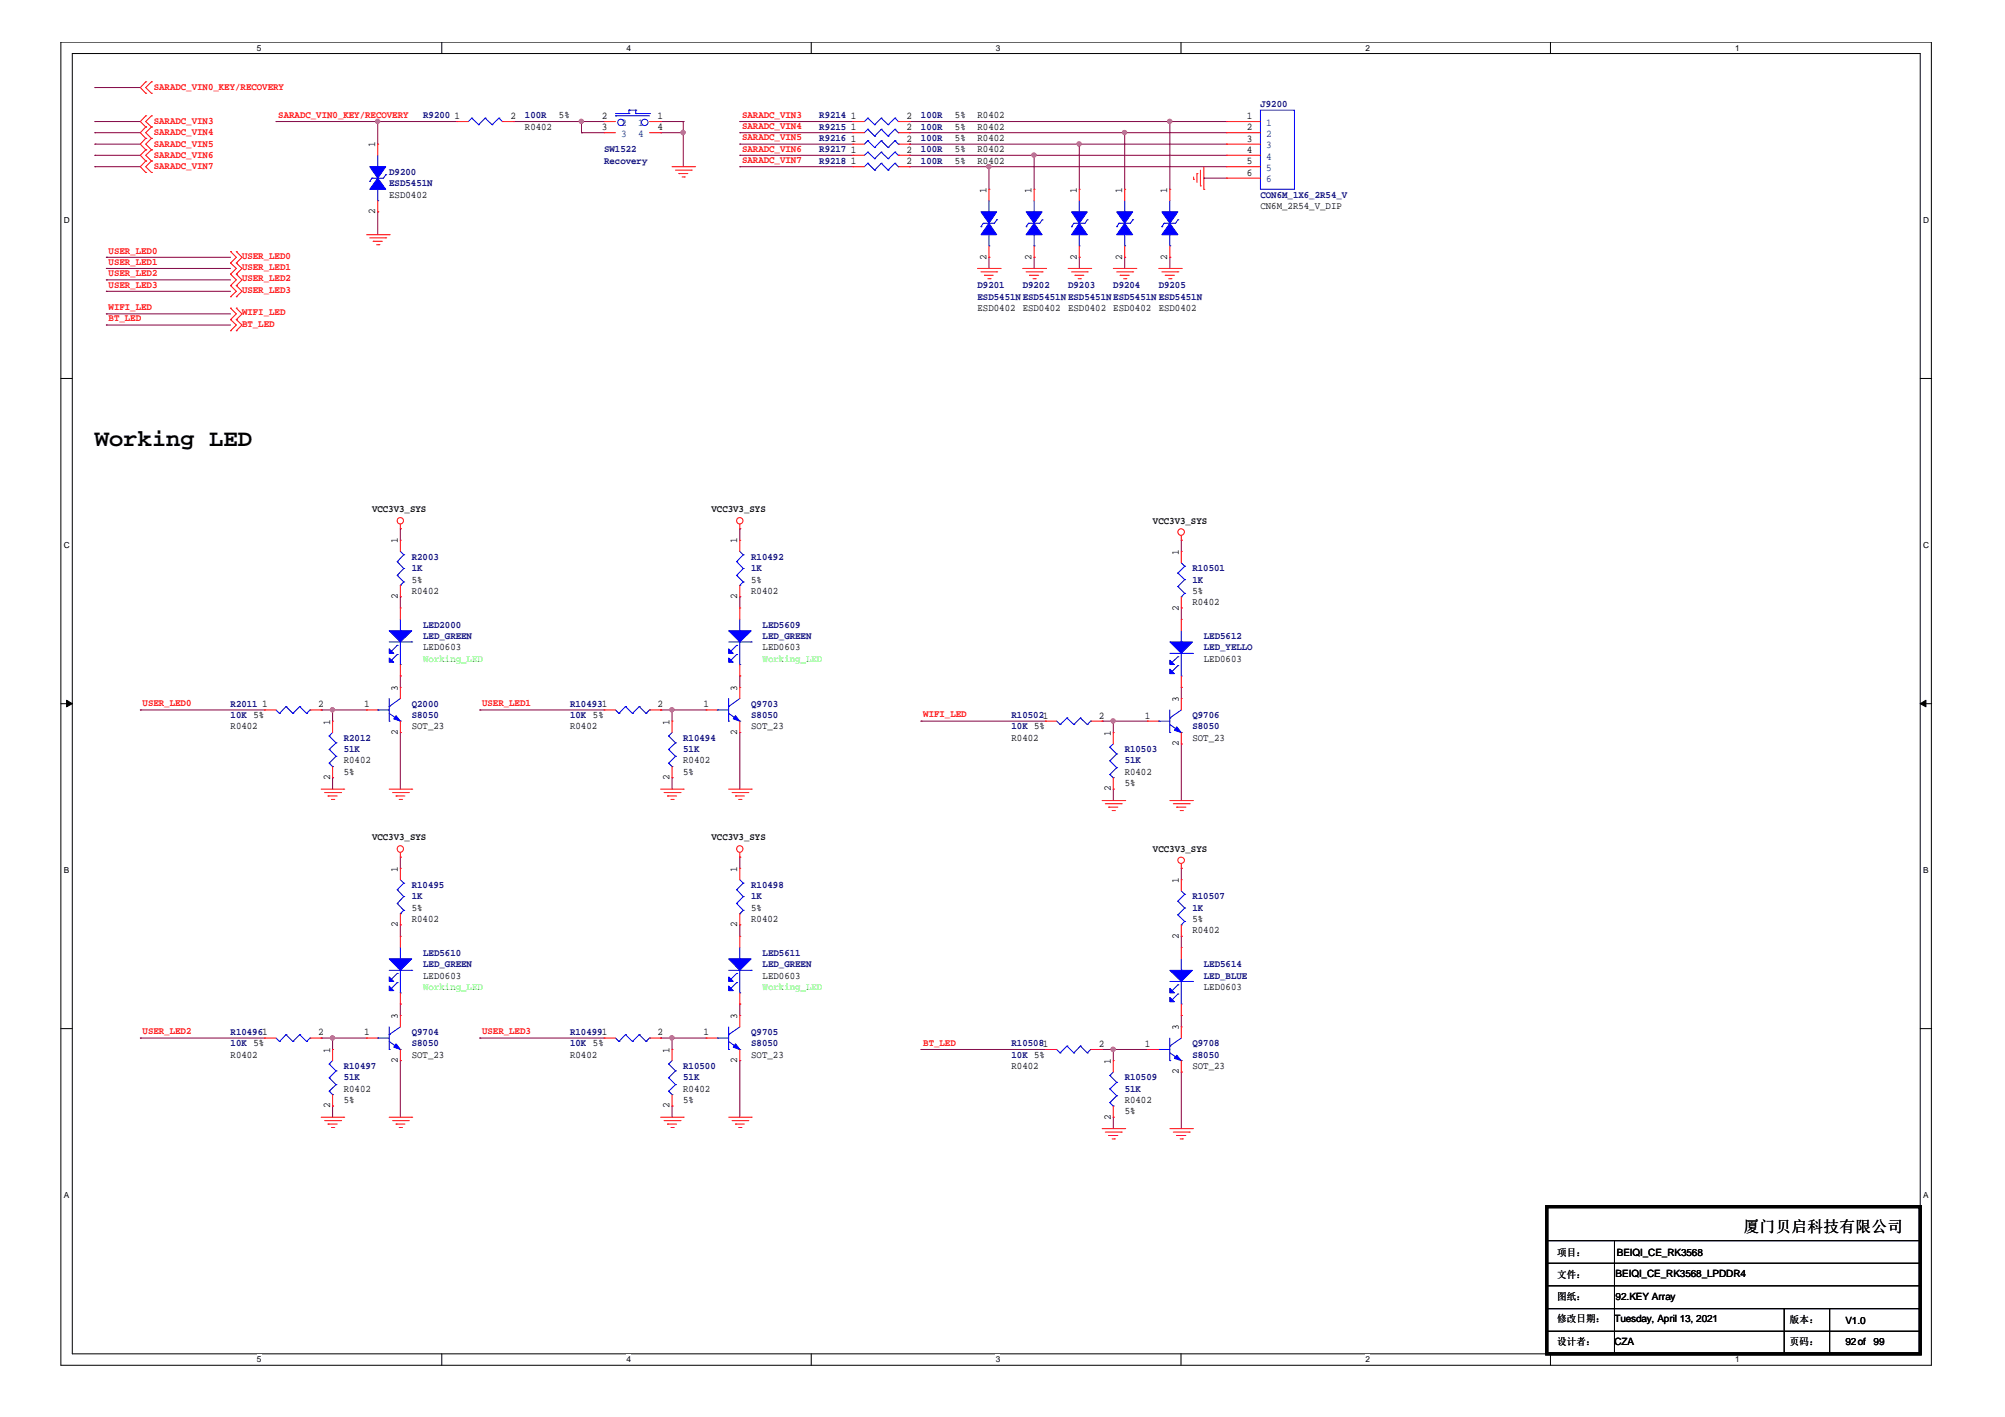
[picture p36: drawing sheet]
<svg xmlns="http://www.w3.org/2000/svg" width="297mm" height="210mm" viewBox="0 0 297 210" stroke-linecap="round" stroke-linejoin="round" font-family="sans-serif">
<defs><g id="words">
<text font-size="3.5" x="14.1" y="66.1">Working LED</text>
<text font-size="2.3" x="258.3" y="182.4">厦门贝启科技有限公司</text>
<g font-size="1.5" fill="#f00">
<text x="22.8" y="13.3">SARADC_VIN0_KEY/RECOVERY</text>
<text x="41.2" y="17.5">SARADC_VIN0_KEY/RECOVERY</text>
<text x="109.9" y="17.5">SARADC_VIN3</text>
<text x="22.8" y="23.4">SARADC_VIN6</text>
<text x="22.8" y="21.7">SARADC_VIN5</text>
<text x="22.8" y="20">SARADC_VIN4</text>
<text x="22.8" y="18.4">SARADC_VIN3</text>
<text x="109.9" y="19.1">SARADC_VIN4</text>
<text x="109.9" y="22.5">SARADC_VIN6</text>
<text x="109.9" y="20.8">SARADC_VIN5</text>
<text x="22.8" y="25.1">SARADC_VIN7</text>
<text x="109.9" y="24.1">SARADC_VIN7</text>
<text x="16.1" y="37.6">USER_LED0</text>
<text x="16.1" y="39.2">USER_LED1</text>
<text x="16.1" y="40.9">USER_LED2</text>
<text x="35.9" y="38.3">USER_LED0</text>
<text x="35.9" y="40">USER_LED1</text>
<text x="35.9" y="41.7">USER_LED2</text>
<text x="16.1" y="42.6">USER_LED3</text>
<text x="16.1" y="45.9">WIFI_LED</text>
<text x="16.1" y="47.6">BT_LED</text>
<text x="35.9" y="43.4">USER_LED3</text>
<text x="35.9" y="46.7">WIFI_LED</text>
<text x="35.9" y="48.4">BT_LED</text>
<text x="21.1" y="104.6">USER_LED0</text>
<text x="71.4" y="104.6">USER_LED1</text>
<text x="136.8" y="106.3">WIFI_LED</text>
<text x="21.1" y="153.2">USER_LED2</text>
<text x="71.4" y="153.2">USER_LED3</text>
<text x="136.8" y="154.9">BT_LED</text>
</g>
<g font-size="1.5" fill="#000080">
<text x="62.7" y="17.5">R9200</text>
<text x="77.8" y="17.5">100R</text>
<text x="121.4" y="17.5">R9214</text>
<text x="136.4" y="17.5">100R</text>
<text x="186.7" y="15.8">J9200</text>
<text x="89.5" y="22.6">SW1522</text>
<text x="121.4" y="19.2">R9215</text>
<text x="121.4" y="20.9">R9216</text>
<text x="121.4" y="22.6">R9217</text>
<text x="136.4" y="19.2">100R</text>
<text x="136.4" y="20.9">100R</text>
<text x="136.4" y="22.6">100R</text>
<text x="57.7" y="25.9">D9200</text>
<text x="57.7" y="27.6">ESD5451N</text>
<text x="89.5" y="24.2">Recovery</text>
<text x="121.4" y="24.2">R9218</text>
<text x="136.4" y="24.2">100R</text>
<text x="186.7" y="29.3">CON6M_1X6_2R54_V</text>
<text x="144.8" y="42.7">D9201</text>
<text x="144.8" y="44.4">ESD5451N ESD5451N ESD5451N ESD5451N ESD5451N</text>
<text x="151.5" y="42.7">D9202</text>
<text x="158.2" y="42.7">D9203</text>
<text x="164.9" y="42.7">D9204</text>
<text x="171.7" y="42.7">D9205</text>
<text x="61" y="82.9">R2003</text>
<text x="111.3" y="82.9">R10492</text>
<text x="61" y="84.6">1K</text>
<text x="111.3" y="84.6">1K</text>
<text x="176.7" y="84.6">R10501</text>
<text x="176.7" y="86.3">1K</text>
<text x="62.7" y="93">LED2000</text>
<text x="62.7" y="94.7">LED_GREEN</text>
<text x="113" y="93">LED5609</text>
<text x="113" y="94.7">LED_GREEN</text>
<text x="178.4" y="94.7">LED5612</text>
<text x="178.4" y="96.3">LED_YELLO</text>
<text x="34.2" y="104.7">R2011</text>
<text x="34.2" y="106.4">10K 5%</text>
<text x="61" y="104.7">Q2000</text>
<text x="61" y="106.4">S8050</text>
<text x="84.5" y="104.7">R104931</text>
<text x="84.5" y="106.4">10K 5%</text>
<text x="111.3" y="104.7">Q9703</text>
<text x="111.3" y="106.4">S8050</text>
<text x="149.9" y="106.4">R105021</text>
<text x="176.7" y="106.4">Q9706</text>
<text x="50.9" y="109.7">R2012</text>
<text x="50.9" y="111.4">51K</text>
<text x="101.2" y="109.7">R10494</text>
<text x="101.2" y="111.4">51K</text>
<text x="149.9" y="108">10K 5%</text>
<text x="166.6" y="111.4">R10503</text>
<text x="166.6" y="113.1">51K</text>
<text x="176.7" y="108">S8050</text>
<text x="61" y="131.5">R10495</text>
<text x="111.3" y="131.5">R10498</text>
<text x="61" y="133.2">1K</text>
<text x="111.3" y="133.2">1K</text>
<text x="176.7" y="133.2">R10507</text>
<text x="176.7" y="134.9">1K</text>
<text x="62.7" y="141.6">LED5610</text>
<text x="62.7" y="143.3">LED_GREEN</text>
<text x="113" y="141.6">LED5611</text>
<text x="113" y="143.3">LED_GREEN</text>
<text x="178.4" y="143.3">LED5614</text>
<text x="178.4" y="145">LED_BLUE</text>
<text x="34.2" y="153.3">R104961</text>
<text x="34.2" y="155">10K 5%</text>
<text x="61" y="153.3">Q9704</text>
<text x="61" y="155">S8050</text>
<text x="84.5" y="153.3">R104991</text>
<text x="84.5" y="155">10K 5%</text>
<text x="111.3" y="153.3">Q9705</text>
<text x="111.3" y="155">S8050</text>
<text x="149.9" y="155">R105081</text>
<text x="176.7" y="155">Q9708</text>
<text x="50.9" y="158.3">R10497</text>
<text x="50.9" y="160">51K</text>
<text x="101.2" y="158.3">R10500</text>
<text x="101.2" y="160">51K</text>
<text x="149.9" y="156.7">10K 5%</text>
<text x="166.6" y="160">R10509</text>
<text x="166.6" y="161.7">51K</text>
<text x="176.7" y="156.7">S8050</text>
</g>
<g font-size="1.5">
<text x="67.4" y="17.6">1</text>
<text x="75.6" y="17.6">2</text>
<text x="82.8" y="17.5">5%</text>
<text x="89.2" y="17.6">2</text>
<text x="97.4" y="17.6">1</text>
<text x="126" y="17.6">1</text>
<text x="134.3" y="17.6">2</text>
<text x="141.5" y="17.5">5%</text>
<text x="144.8" y="17.5">R0402</text>
<text x="184.7" y="17.6">1</text>
<text x="55.6" y="21.8" transform="rotate(-90 55.6 21.8)">1</text>
<text x="77.8" y="19.2">R0402</text>
<text x="89.2" y="19.3">3</text>
<text x="97.4" y="19.3">4</text>
<text x="126" y="19.3">1</text>
<text x="126" y="21">1</text>
<text x="126" y="22.6">1</text>
<text x="134.3" y="19.3">2</text>
<text x="134.3" y="21">2</text>
<text x="134.3" y="22.6">2</text>
<text x="141.5" y="19.2">5%</text>
<text x="141.5" y="20.9">5%</text>
<text x="141.5" y="22.6">5%</text>
<text x="144.8" y="19.2">R0402</text>
<text x="144.8" y="20.9">R0402</text>
<text x="144.8" y="22.6">R0402</text>
<text x="184.7" y="19.3">2</text>
<text x="184.7" y="21">3</text>
<text x="184.7" y="22.6">4</text>
<text x="57.7" y="29.3">ESD0402</text>
<text x="126" y="24.3">1</text>
<text x="134.3" y="24.3">2</text>
<text x="141.5" y="24.2">5%</text>
<text x="144.8" y="24.2">R0402</text>
<text x="146.1" y="28.5" transform="rotate(-90 146.1 28.5)">1</text>
<text x="152.8" y="28.5" transform="rotate(-90 152.8 28.5)">1</text>
<text x="159.5" y="28.5" transform="rotate(-90 159.5 28.5)">1</text>
<text x="166.2" y="28.5" transform="rotate(-90 166.2 28.5)">1</text>
<text x="172.9" y="28.5" transform="rotate(-90 172.9 28.5)">1</text>
<text x="184.7" y="24.3">5</text>
<text x="184.7" y="26">6</text>
<text x="55.6" y="31.8" transform="rotate(-90 55.6 31.8)">2</text>
<text x="186.7" y="31">CN6M_2R54_V_DIP</text>
<text x="146.1" y="38.5" transform="rotate(-90 146.1 38.5)">2</text>
<text x="152.8" y="38.5" transform="rotate(-90 152.8 38.5)">2</text>
<text x="159.5" y="38.5" transform="rotate(-90 159.5 38.5)">2</text>
<text x="166.2" y="38.5" transform="rotate(-90 166.2 38.5)">2</text>
<text x="172.9" y="38.5" transform="rotate(-90 172.9 38.5)">2</text>
<text x="144.8" y="46">ESD0402</text>
<text x="151.5" y="46">ESD0402</text>
<text x="158.2" y="46">ESD0402</text>
<text x="164.9" y="46">ESD0402</text>
<text x="171.7" y="46">ESD0402</text>
<text x="55.1" y="75.9">VCC3V3_SYS</text>
<text x="105.4" y="75.9">VCC3V3_SYS</text>
<text x="170.8" y="77.6">VCC3V3_SYS</text>
<text x="58.9" y="80.5" transform="rotate(-90 58.9 80.5)">1</text>
<text x="109.2" y="80.5" transform="rotate(-90 109.2 80.5)">1</text>
<text x="174.6" y="82.2" transform="rotate(-90 174.6 82.2)">1</text>
<text x="58.9" y="88.7" transform="rotate(-90 58.9 88.7)">2</text>
<text x="61" y="87.9">R0402</text>
<text x="61" y="86.3">5%</text>
<text x="109.2" y="88.7" transform="rotate(-90 109.2 88.7)">2</text>
<text x="111.3" y="87.9">R0402</text>
<text x="111.3" y="86.3">5%</text>
<text x="176.7" y="89.6">R0402</text>
<text x="176.7" y="87.9">5%</text>
<text x="174.6" y="90.4" transform="rotate(-90 174.6 90.4)">2</text>
<text x="62.7" y="96.3">LED0603</text>
<text x="113" y="96.3">LED0603</text>
<text x="178.4" y="98">LED0603</text>
<text x="38.9" y="104.8">1</text>
<text x="47.1" y="104.8">2</text>
<text x="48.9" y="107.3" transform="rotate(-90 48.9 107.3)">1</text>
<text x="53.9" y="104.8">1</text>
<text x="58.9" y="102.3" transform="rotate(-90 58.9 102.3)">3</text>
<text x="97.4" y="104.8">2</text>
<text x="99.2" y="107.3" transform="rotate(-90 99.2 107.3)">1</text>
<text x="104.2" y="104.8">1</text>
<text x="109.2" y="102.3" transform="rotate(-90 109.2 102.3)">3</text>
<text x="162.8" y="106.4">2</text>
<text x="169.6" y="106.4">1</text>
<text x="174.6" y="104" transform="rotate(-90 174.6 104)">3</text>
<text x="34.2" y="108">R0402</text>
<text x="50.9" y="113.1">R0402</text>
<text x="58.9" y="108.9" transform="rotate(-90 58.9 108.9)">2</text>
<text x="61" y="108">SOT_23</text>
<text x="84.5" y="108">R0402</text>
<text x="101.2" y="113.1">R0402</text>
<text x="109.2" y="108.9" transform="rotate(-90 109.2 108.9)">2</text>
<text x="111.3" y="108">SOT_23</text>
<text x="149.9" y="109.7">R0402</text>
<text x="164.5" y="109" transform="rotate(-90 164.5 109)">1</text>
<text x="174.6" y="110.5" transform="rotate(-90 174.6 110.5)">2</text>
<text x="176.7" y="109.7">SOT_23</text>
<text x="48.9" y="115.6" transform="rotate(-90 48.9 115.6)">2</text>
<text x="50.9" y="114.8">5%</text>
<text x="99.2" y="115.6" transform="rotate(-90 99.2 115.6)">2</text>
<text x="101.2" y="114.8">5%</text>
<text x="164.5" y="117.2" transform="rotate(-90 164.5 117.2)">2</text>
<text x="166.6" y="114.8">R0402</text>
<text x="166.6" y="116.4">5%</text>
<text x="55.1" y="124.5">VCC3V3_SYS</text>
<text x="105.4" y="124.5">VCC3V3_SYS</text>
<text x="58.9" y="129.1" transform="rotate(-90 58.9 129.1)">1</text>
<text x="109.2" y="129.1" transform="rotate(-90 109.2 129.1)">1</text>
<text x="170.8" y="126.2">VCC3V3_SYS</text>
<text x="174.6" y="130.8" transform="rotate(-90 174.6 130.8)">1</text>
<text x="58.9" y="137.4" transform="rotate(-90 58.9 137.4)">2</text>
<text x="61" y="136.6">R0402</text>
<text x="61" y="134.9">5%</text>
<text x="109.2" y="137.4" transform="rotate(-90 109.2 137.4)">2</text>
<text x="111.3" y="136.6">R0402</text>
<text x="111.3" y="134.9">5%</text>
<text x="176.7" y="136.6">5%</text>
<text x="174.6" y="139" transform="rotate(-90 174.6 139)">2</text>
<text x="176.7" y="138.2">R0402</text>
<text x="62.7" y="145">LED0603</text>
<text x="113" y="145">LED0603</text>
<text x="178.4" y="146.6">LED0603</text>
<text x="47.1" y="153.4">2</text>
<text x="48.9" y="155.9" transform="rotate(-90 48.9 155.9)">1</text>
<text x="53.9" y="153.4">1</text>
<text x="58.9" y="150.9" transform="rotate(-90 58.9 150.9)">3</text>
<text x="97.4" y="153.4">2</text>
<text x="99.2" y="155.9" transform="rotate(-90 99.2 155.9)">1</text>
<text x="104.2" y="153.4">1</text>
<text x="109.2" y="150.9" transform="rotate(-90 109.2 150.9)">3</text>
<text x="162.8" y="155.1">2</text>
<text x="169.6" y="155.1">1</text>
<text x="174.6" y="152.6" transform="rotate(-90 174.6 152.6)">3</text>
<text x="34.2" y="156.7">R0402</text>
<text x="50.9" y="161.7">R0402</text>
<text x="58.9" y="157.5" transform="rotate(-90 58.9 157.5)">2</text>
<text x="61" y="156.7">SOT_23</text>
<text x="84.5" y="156.7">R0402</text>
<text x="101.2" y="161.7">R0402</text>
<text x="109.2" y="157.5" transform="rotate(-90 109.2 157.5)">2</text>
<text x="111.3" y="156.7">SOT_23</text>
<text x="149.9" y="158.3">R0402</text>
<text x="164.5" y="157.6" transform="rotate(-90 164.5 157.6)">1</text>
<text x="174.6" y="159.1" transform="rotate(-90 174.6 159.1)">2</text>
<text x="176.7" y="158.3">SOT_23</text>
<text x="48.9" y="164.2" transform="rotate(-90 48.9 164.2)">2</text>
<text x="50.9" y="163.4">5%</text>
<text x="99.2" y="164.2" transform="rotate(-90 99.2 164.2)">2</text>
<text x="101.2" y="163.4">5%</text>
<text x="164.5" y="165.9" transform="rotate(-90 164.5 165.9)">2</text>
<text x="166.6" y="163.4">R0402</text>
<text x="166.6" y="165.1">5%</text>
<text x="230.7" y="186">项目：</text>
<text x="239.5" y="186">BEIQI_CE_RK3568</text>
<text x="230.7" y="189.3">文件：</text>
<text x="239.4" y="189.2">BEIQI_CE_RK3568_LPDDR4</text>
<text x="230.7" y="195.8">修改日期：</text>
<text x="230.7" y="192.5">图纸：</text>
<text x="239.2" y="195.8">Tuesday, April 13, 2021</text>
<text x="239.4" y="192.5">92.KEY Array</text>
<text x="265.2" y="196">版本：</text>
<text x="273.4" y="196.2">V1.0</text>
<text x="230.7" y="199.2">设计者：</text>
<text x="239.2" y="199.2">CZA</text>
<text x="265.2" y="199.2">页码：</text>
<text x="273.4" y="199.2">92of</text>
<text x="277.6" y="199.2">99</text>
</g>
<g font-size="1.5" fill="#004080">
<text x="92" y="18.6">2</text>
<text x="92" y="20.3">3</text>
<text x="94.5" y="18.6">1</text>
<text x="94.5" y="20.3">4</text>
<text x="187.6" y="18.6">1</text>
<text x="187.6" y="20.3">2</text>
<text x="187.6" y="22">3</text>
<text x="187.6" y="23.6">4</text>
<text x="187.6" y="25.3">5</text>
<text x="187.6" y="27">6</text>
</g>
<g font-size="1.5" fill="#0f0">
<text x="62.7" y="98">Working_LED</text>
<text x="113" y="98">Working_LED</text>
<text x="62.7" y="146.6">Working_LED</text>
<text x="113" y="146.6">Working_LED</text>
</g>
<g font-size="1.2">
<text x="38.1" y="7.5">5</text>
<text x="92.8" y="7.5">4</text>
<text x="147.5" y="7.5">3</text>
<text x="202.3" y="7.5">2</text>
<text x="257" y="7.5">1</text>
<text x="9.4" y="33.1">D</text>
<text x="284.9" y="33.1">D</text>
<text x="9.4" y="81.2">C</text>
<text x="284.9" y="81.2">C</text>
<text x="9.4" y="129.4">B</text>
<text x="284.9" y="129.4">B</text>
<text x="9.4" y="177.5">A</text>
<text x="284.9" y="177.5">A</text>
<text x="38.1" y="201.8">5</text>
<text x="92.8" y="201.8">4</text>
<text x="147.5" y="201.8">3</text>
<text x="202.3" y="201.8">2</text>
<text x="257" y="201.8">1</text>
</g>
</g></defs>
<path d="M9 6.2h277.1v196h-277.1zM10.7 7.9h273.8v192.6h-273.8z" fill="none" stroke="#000" stroke-width=".15"/>
<g fill="#fff">
<path d="M38.1 6.4h.6v1.4h-.6z"/>
<path d="M38.1 200.7h.6v1.4h-.6z"/>
</g>
<path d="M65.4 6.2v1.7M65.4 200.5v1.7" fill="none" stroke="#000" stroke-width=".15"/>
<g fill="#fff">
<path d="M92.8 6.4h.6v1.4h-.6z"/>
<path d="M92.8 200.7h.6v1.4h-.6z"/>
</g>
<path d="M120.2 6.2v1.7M120.2 200.5v1.7" fill="none" stroke="#000" stroke-width=".15"/>
<g fill="#fff">
<path d="M147.5 6.4h.7v1.4h-.7z"/>
<path d="M147.5 200.7h.7v1.4h-.7z"/>
</g>
<path d="M175 6.2v1.7M175 200.5v1.7" fill="none" stroke="#000" stroke-width=".15"/>
<g fill="#fff">
<path d="M202.3 6.4h.6v1.4h-.6z"/>
<path d="M202.3 200.7h.6v1.4h-.6z"/>
</g>
<path d="M229.7 6.2v1.7M229.7 200.5v1.7" fill="none" stroke="#000" stroke-width=".15"/>
<g fill="#fff">
<path d="M257 6.4h.7v1.4h-.7z"/>
<path d="M257 200.7h.7v1.4h-.7z"/>
<path d="M9.4 31.9h.9v1.4h-.9z"/>
<path d="M284.9 31.9h.9v1.4h-.9z"/>
<path d="M9.4 80.1h.9v1.4h-.9z"/>
<path d="M284.9 80.1h.9v1.4h-.9z"/>
</g>
<path d="M9 56.1h1.7M284.5 56.1h1.7" fill="none" stroke="#000" stroke-width=".15"/>
<g fill="#fff">
<path d="M9.4 128.2h.8v1.4h-.8z"/>
<path d="M284.9 128.2h.8v1.4h-.8z"/>
</g>
<path d="M9 104.2h1.7M284.5 104.2h1.7" fill="none" stroke="#000" stroke-width=".15"/>
<g fill="#000" stroke="#000" stroke-width=".15">
<path d="M9.9 103.7l.8 .5-.8 .5z" fill-rule="evenodd"/>
<path d="M284.5 104.2l.8-.5v1z" fill-rule="evenodd"/>
</g>
<g fill="#fff">
<path d="M9.4 176.4h.8v1.4h-.8z"/>
<path d="M284.9 176.4h.8v1.4h-.8z"/>
</g>
<g fill="none" stroke="#000" stroke-width=".15">
<path d="M9 152.4h1.7M284.5 152.4h1.7M229.2 190.5h55.3M229.2 193.9h55.3M229.2 197.2h55.3M229.2 187.1h55.3M229.2 183.8h55.3M239.2 183.8v16.7M264.3 193.9v6.6M271.1 193.9v6.6M284.5 190.5h.1M284.5 193.9h.1"/>
<path d="M284.5 197.2h.1M284.5 187.1h.1M284.5 183.8h.1M239.2 200.5h.1M264.3 200.5h.1M271.1 200.5h.1"/>
</g>
<g fill="none" stroke="#800040" stroke-width=".15">
<path d="M14.1 19.7h.1M14.1 13h.1M14.1 18h.1M14.1 19.7h6.7M14.1 18h6.7M14.1 13h6.7M40.9 18h.1M40.9 18h26.8M56 18h.1M56 18v3.4M76.1 18h.1M76.1 18h13.4"/>
<path d="M86.1 19.7h.1M86.1 18h.1M86.1 19.7h3.4M86.1 18v1.7M97.9 19.7h.1M97.9 18h.1M97.9 19.7h3.3M97.9 18h3.3M101.2 19.7h.1M101.2 18h.1M101.2 18v6.7M109.6 19.7h.1"/>
<path d="M109.6 18h.1M109.6 19.7h16.8M109.6 18h16.8M134.7 19.7h.1M134.7 18h.1M134.7 19.7h47M134.7 18h47M166.6 19.7h.1M166.6 19.7v8.3M173.3 18h.1M173.3 18v10M14.1 23h.1"/>
<path d="M14.1 24.7h.1M14.1 21.4h.1M14.1 23h6.7M14.1 24.7h6.7M14.1 21.4h6.7M15.7 38.1h.1M15.7 39.8h.1M15.7 38.1h18.5M15.7 39.8h18.5M56 31.4h.1M56 31.4v3.4M109.6 23h.1"/>
<path d="M109.6 24.7h.1M109.6 21.4h.1M109.6 23h16.8M109.6 24.7h16.8M109.6 21.4h16.8M134.7 21.4h.1M134.7 23h.1M134.7 24.7h.1M134.7 23h47M134.7 24.7h47M134.7 21.4h47M146.5 38.1h.1"/>
<path d="M146.5 24.7h.1M146.5 24.7v3.3M146.5 38.1v1.7M153.2 38.1h.1M153.2 23h.1M153.2 23v5M153.2 38.1v1.7M159.9 38.1h.1M159.9 21.4h.1M159.9 21.4v6.6M159.9 38.1v1.7M166.6 38.1h.1"/>
<path d="M166.6 38.1v1.7M173.3 38.1h.1M173.3 38.1v1.7M178.4 26.4h.1M178.4 26.4h3.3M15.7 41.5h.1M15.7 43.2h.1M15.7 46.5h.1M15.7 48.1h.1M15.7 41.5h18.5M15.7 43.2h18.5M15.7 46.5h18.5"/>
<path d="M15.7 48.1h18.5M59.3 78.3h.1M59.3 78.3v1.7M109.6 78.3h.1M109.6 78.3v1.7M59.3 88.4h.1M59.3 88.4v1.7M109.6 88.4h.1M109.6 88.4v1.7M175 90.1h.1M175 80h.1M175 80v1.7"/>
<path d="M175 90.1v1.7M20.8 105.2h.1M20.8 105.2h18.4M47.6 105.2h.1M47.6 105.2h6.7M49.3 105.2h.1M49.3 115.2h.1M49.3 105.2v1.6M49.3 115.2v1.7M59.3 100.1h.1M59.3 108.5h.1M59.3 100.1v1.7"/>
<path d="M59.3 108.5v8.4M71.1 105.2h.1M71.1 105.2h18.4M97.9 105.2h.1M97.9 105.2h6.7M99.6 105.2h.1M99.6 115.2h.1M99.6 105.2v1.6M99.6 115.2v1.7M109.6 100.1h.1M109.6 108.5h.1M109.6 100.1v1.7"/>
<path d="M109.6 108.5v8.4M136.4 106.8h.1M136.4 106.8h18.5M163.3 106.8h.1M163.3 106.8h6.7M164.9 106.8h.1M164.9 116.9h.1M164.9 106.8v1.7M164.9 116.9v1.7M175 101.8h.1M175 110.2h.1M175 101.8v1.7"/>
<path d="M175 110.2v8.4M59.3 137h.1M59.3 127h.1M59.3 127v1.6M59.3 137v1.7M109.6 137h.1M109.6 127h.1M109.6 127v1.6M109.6 137v1.7M175 138.7h.1M175 128.6h.1M175 128.6v1.7"/>
<path d="M175 138.7v1.6M20.8 153.8h.1M20.8 153.8h18.4M47.6 153.8h.1M47.6 153.8h6.7M49.3 153.8h.1M49.3 153.8v1.7M59.3 148.7h.1M59.3 157.1h.1M59.3 148.7v1.7M59.3 157.1v8.4M71.1 153.8h.1"/>
<path d="M71.1 153.8h18.4M97.9 153.8h.1M97.9 153.8h6.7M99.6 153.8h.1M99.6 153.8v1.7M109.6 148.7h.1M109.6 157.1h.1M109.6 148.7v1.7M109.6 157.1v8.4M136.4 155.5h.1M136.4 155.5h18.5M163.3 155.5h.1"/>
<path d="M163.3 155.5h6.7M164.9 155.5h.1M164.9 155.5v1.6M175 150.4h.1M175 158.8h.1M175 150.4v1.7M175 158.8v8.4M49.3 163.8h.1M49.3 163.8v1.7M99.6 163.8h.1M99.6 163.8v1.7M164.9 165.5h.1"/>
<path d="M164.9 165.5v1.7"/>
</g>
<g fill="#f0f" stroke="#f0f" stroke-width=".15">
<circle cx="101.2" cy="19.6" r=".32"/>
<circle cx="86.1" cy="18" r=".32"/>
<circle cx="55.9" cy="18" r=".32"/>
<circle cx="166.6" cy="19.6" r=".32"/>
<circle cx="159.9" cy="21.3" r=".32"/>
<circle cx="146.5" cy="24.7" r=".32"/>
<circle cx="153.2" cy="23" r=".32"/>
<circle cx="173.3" cy="18" r=".32"/>
<circle cx="49.3" cy="105.1" r=".32"/>
<circle cx="99.5" cy="105.1" r=".32"/>
<circle cx="49.3" cy="153.7" r=".32"/>
<circle cx="99.5" cy="153.7" r=".32"/>
<circle cx="164.9" cy="106.8" r=".32"/>
<circle cx="164.9" cy="155.4" r=".32"/>
</g>
<g fill="none" stroke="#f00" stroke-width=".15">
<path d="M21.6 18.8h.1M21.6 12.1h.1M21.6 13.8h.1M21.6 17.2h.1M21.6 18.8l-.8 .9 .8 .8M21.6 12.1l-.8 .9 .8 .8M21.6 17.2l-.8 .8 .8 .8M22.4 18.8h.1M22.4 13.8h.1M22.4 12.1h.1M22.4 17.2h.1M22.4 18.8l-.8 .9 .8 .8"/>
<path d="M22.4 12.1l-.8 .9 .8 .8M22.4 17.2l-.8 .8 .8 .8M67.7 18h.1M67.7 18h1.7M74.4 18h1.7M76.1 18h.1M89.5 18h.1M89.5 19.7h.1M89.5 18h1.7M89.5 19.7h1.7M96.2 18h1.7M96.2 19.7h1.7"/>
<path d="M97.9 18h.1M97.9 19.7h.1M126.4 18h.1M126.4 19.7h.1M126.4 18h1.7M126.4 19.7h1.7M133.1 18h1.6M133.1 19.7h1.6M134.7 18h.1M134.7 19.7h.1M181.7 18h.1M181.7 19.7h.1"/>
<path d="M181.7 18h5M181.7 19.7h5M21.6 22.2h.1M21.6 23.8h.1M21.6 25.5h.1M21.6 20.5h.1M21.6 22.2l-.8 .8 .8 .8M21.6 23.8l-.8 .9 .8 .8M21.6 20.5l-.8 .9 .8 .8M22.4 23.8h.1M22.4 22.2h.1M22.4 25.5h.1"/>
<path d="M22.4 20.5h.1M22.4 22.2l-.8 .8 .8 .8M22.4 23.8l-.8 .9 .8 .8M22.4 20.5l-.8 .9 .8 .8M34.2 39h.1M34.2 37.3h.1M34.2 37.3l.8 .8-.8 .9M34.2 39l.8 .8-.8 .8M35 39h.1M35 37.3h.1M35 37.3l.9 .8-.9 .9M35 39l.9 .8-.9 .8"/>
<path d="M54.3 34.8h3.4M54.8 35.2h2.3M55.3 35.7h.1M55.3 35.7h1.3M55.8 36.3h.3M56 21.4h.1M56 31.4h.1M56 21.4v1.6M56 29.7v1.7M56.1 36.3h.1M57.1 35.2h.1M57.7 34.8h.1"/>
<path d="M99.6 24.7h3.3M100.1 25.2h2.3M100.6 25.7h.1M100.6 25.7h1.3M101 26.2h.4M101.4 26.2h.1M102.4 25.2h.1M102.9 24.7h.1M126.4 24.7h.1M126.4 21.4h.1M126.4 23h.1M126.4 24.7h1.7"/>
<path d="M126.4 21.4h1.7M126.4 23h1.7M133.1 24.7h1.6M133.1 21.4h1.6M133.1 23h1.6M134.7 24.7h.1M134.7 21.4h.1M134.7 23h.1M144.8 39.8h3.4M146.5 28h.1M146.5 38.1h.1M146.5 28v1.7"/>
<path d="M146.5 36.4v1.7M148.2 39.8h.1M151.5 39.8h3.4M153.2 28h.1M153.2 38.1h.1M153.2 28v1.7M153.2 36.4v1.7M154.9 39.8h.1M158.2 39.8h3.4M159.9 28h.1M159.9 38.1h.1M159.9 28v1.7"/>
<path d="M159.9 36.4v1.7M161.6 39.8h.1M164.9 39.8h3.4M166.6 28h.1M166.6 38.1h.1M166.6 28v1.7M166.6 36.4v1.7M168.3 39.8h.1M171.7 39.8h3.3M173.3 28h.1M173.3 38.1h.1M173.3 28v1.7"/>
<path d="M173.3 36.4v1.7M175 39.8h.1M176.8 26.6h.1M176.8 26.2v.4M177.3 25.7h.1M177.3 25.7v1.3M177.8 27.5h.1M177.8 25.2v2.3M178.4 28h.1M178.4 24.7v3.3M181.7 21.4h.1M181.7 23h.1"/>
<path d="M181.7 24.7h.1M181.7 26.4h.1M181.7 24.7h5M181.7 21.4h5M181.7 23h5M181.7 26.4h5M34.2 40.6h.1M34.2 42.3h.1M34.2 44h.1M34.2 49h.1M34.2 47.3h.1M34.2 45.6h.1"/>
<path d="M34.2 40.6l.8 .9-.8 .8M34.2 42.3l.8 .9-.8 .8M34.2 47.3l.8 .8-.8 .9M34.2 45.6l.8 .9-.8 .8M35 40.6h.1M35 42.3h.1M35 44h.1M35 49h.1M35 47.3h.1M35 45.6h.1M35 40.6l.9 .9-.9 .8M35 42.3l.9 .9-.9 .8"/>
<path d="M35 47.3l.9 .8-.9 .9M35 45.6l.9 .9-.9 .8M145.3 40.3h2.4M145.8 40.8h.1M145.8 40.8h1.4M146.3 41.3h.4M146.7 41.3h.1M147.7 40.3h.1M152 40.3h2.4M152.5 40.8h.1M152.5 40.8h1.4M153 41.3h.4"/>
<path d="M153.4 41.3h.1M154.4 40.3h.1M158.7 40.3h2.4M159.3 40.8h.1M159.3 40.8h1.3M159.7 41.3h.4M160.1 41.3h.1M161.1 40.3h.1M165.4 40.3h2.4M165.9 40.8h.1M165.9 40.8h1.4M166.5 41.3h.3"/>
<path d="M166.8 41.3h.1M167.8 40.3h.1M172.1 40.3h2.4M172.6 40.8h.1M172.6 40.8h1.4M173.1 41.3h.4M173.5 41.3h.1M174.5 40.3h.1M59.3 78.3h.1M59.3 77.7v.6M109.6 78.3h.1M109.6 77.7v.6"/>
<path d="M175 79.3v.7M59.3 80h.1M59.3 88.4h.1M59.3 90.1h.1M59.3 80v1.7M59.3 86.7v1.7M59.3 90.1v1.7M59.3 98.4v1.7M109.6 80h.1M109.6 88.4h.1M109.6 90.1h.1M109.6 80v1.7"/>
<path d="M109.6 86.7v1.7M109.6 90.1v1.7M109.6 98.4v1.7M175 80h.1M175 81.7h.1M175 90.1h.1M175 91.8h.1M175 81.7v1.7M175 88.4v1.7M175 91.8v1.6M39.2 105.2h.1M39.2 105.2h1.7"/>
<path d="M45.9 105.2h1.7M47.6 105.2h.1M47.6 116.9h3.3M48.1 117.4h2.4M48.6 117.9h.1M48.6 117.9h1.4M49.1 118.4h.3M49.3 106.8h.1M49.3 115.2h.1M49.3 106.8v1.7M49.3 113.6v1.6M49.4 118.4h.1"/>
<path d="M50.5 117.4h.1M50.9 116.9h.1M54.3 105.2h.1M54.3 105.2h1.7M57.7 116.9h3.3M58.2 117.4h2.3M58.7 117.9h.1M58.7 117.9h1.3M59.1 118.4h.4M59.3 108.5h.1M59.3 101.8h.1M59.3 100.1h.1"/>
<path d="M59.3 101.8v1.7M59.3 106.8v1.7M59.5 118.4h.1M60.5 117.4h.1M61 116.9h.1M89.5 105.2h.1M89.5 105.2h1.7M96.2 105.2h1.7M97.9 105.2h.1M97.9 116.9h3.3M98.4 117.4h2.4M98.9 117.9h.1"/>
<path d="M98.9 117.9h1.3M99.4 118.4h.3M99.6 106.8h.1M99.6 115.2h.1M99.6 106.8v1.7M99.6 113.6v1.6M99.7 118.4h.1M100.8 117.4h.1M101.2 116.9h.1M104.6 105.2h.1M104.6 105.2h1.7M107.9 116.9h3.4"/>
<path d="M108.5 117.4h2.3M109 117.9h.1M109 117.9h1.3M109.4 118.4h.4M109.6 100.1h.1M109.6 108.5h.1M109.6 101.8h.1M109.6 101.8v1.7M109.6 106.8v1.7M109.8 118.4h.1M110.8 117.4h.1M111.3 116.9h.1"/>
<path d="M154.9 106.8h.1M154.9 106.8h1.6M161.6 106.8h1.7M163.3 106.8h.1M163.3 118.6h3.3M163.7 119.1h2.4M164.3 119.6h.1M164.3 119.6h1.3M164.9 108.5h.1M164.9 116.9h.1M164.9 108.5v1.7M164.9 115.2v1.7"/>
<path d="M166.1 119.1h.1M166.6 118.6h.1M170 106.8h.1M170 106.8h1.7M173.3 118.6h3.4M173.8 119.1h2.4M174.3 119.6h.1M174.3 119.6h1.4M175 101.8h.1M175 110.2h.1M175 103.5h.1M175 100.1v1.7"/>
<path d="M175 103.5v1.7M175 108.5v1.7M176.2 119.1h.1M176.7 118.6h.1M59.3 127h.1M59.3 128.6h.1M59.3 137h.1M59.3 138.7h.1M59.3 126.3v.7M59.3 128.6v1.7M59.3 135.4v1.6M59.3 138.7v1.6"/>
<path d="M109.6 127h.1M109.6 128.6h.1M109.6 137h.1M109.6 138.7h.1M109.6 126.3v.7M109.6 128.6v1.7M109.6 135.4v1.6M109.6 138.7v1.6M164.8 120.1h.3M165.1 120.1h.1M174.8 120.1h.4M175 128.6h.1"/>
<path d="M175 130.3h.1M175 138.7h.1M175 127.9v.7M175 130.3v1.7M175 137v1.7M175.2 120.1h.1M39.2 153.8h.1M39.2 153.8h1.7M45.9 153.8h1.7M47.6 153.8h.1M49.3 155.5h.1M49.3 155.5v1.6"/>
<path d="M54.3 153.8h.1M54.3 153.8h1.7M59.3 148.7h.1M59.3 157.1h.1M59.3 150.4h.1M59.3 147.1v1.6M59.3 150.4v1.7M59.3 155.5v1.6M89.5 153.8h.1M89.5 153.8h1.7M96.2 153.8h1.7M97.9 153.8h.1"/>
<path d="M99.6 155.5h.1M99.6 155.5v1.6M104.6 153.8h.1M104.6 153.8h1.7M109.6 157.1h.1M109.6 150.4h.1M109.6 148.7h.1M109.6 147.1v1.6M109.6 150.4v1.7M109.6 155.5v1.6M154.9 155.5h.1M154.9 155.5h1.6"/>
<path d="M161.6 155.5h1.7M163.3 155.5h.1M164.9 157.1h.1M164.9 157.1v1.7M170 155.5h.1M170 155.5h1.7M175 140.3h.1M175 150.4h.1M175 158.8h.1M175 152.1h.1M175 140.3v1.7M175 148.7v1.7"/>
<path d="M175 152.1v1.7M175 157.1v1.7M47.6 165.5h3.3M48.1 166h2.4M48.6 166.5h.1M48.6 166.5h1.4M49.1 167h.3M49.3 163.8h.1M49.3 162.2v1.6M49.4 167h.1M50.5 166h.1M50.9 165.5h.1"/>
<path d="M57.7 165.5h3.3M58.2 166h2.3M58.7 166.5h.1M58.7 166.5h1.3M59.1 167h.4M59.5 167h.1M60.5 166h.1M61 165.5h.1M97.9 165.5h3.3M98.4 166h2.4M98.9 166.5h.1M98.9 166.5h1.3"/>
<path d="M99.4 167h.3M99.6 163.8h.1M99.6 162.2v1.6M99.7 167h.1M100.8 166h.1M101.2 165.5h.1M107.9 165.5h3.4M108.5 166h2.3M109 166.5h.1M109 166.5h1.3M109.4 167h.4M109.8 167h.1"/>
<path d="M110.8 166h.1M111.3 165.5h.1M163.3 167.2h3.3M163.7 167.7h2.4M164.3 168.2h.1M164.3 168.2h1.3M164.8 168.7h.3M164.9 165.5h.1M164.9 163.8v1.7M165.1 168.7h.1M166.1 167.7h.1M166.6 167.2h.1"/>
<path d="M173.3 167.2h3.4M173.8 167.7h2.4M174.3 168.2h.1M174.3 168.2h1.4M174.8 168.7h.4M175.2 168.7h.1M176.2 167.7h.1M176.7 167.2h.1"/>
<circle cx="59.3" cy="77.1" r=".47"/>
<circle cx="109.6" cy="77.1" r=".47"/>
<circle cx="175" cy="78.8" r=".49"/>
<circle cx="59.3" cy="125.8" r=".48"/>
<circle cx="109.6" cy="125.8" r=".48"/>
<circle cx="175" cy="127.4" r=".48"/>
</g>
<path d="M229.2 178.7h55.3v21.8h-55.3z" fill="none" stroke="#000" stroke-width=".47"/>
<g fill="none" stroke="#00f" stroke-width=".15">
<path d="M69.9 17.5h.1M69.9 17.5l-.5 .5M69.9 17.5l1 1M70.9 18.5h.1M71.9 17.5h.1M71.9 17.5l-1 1M71.9 17.5l1 1M72.9 18.5h.1M73.9 17.5h.1M73.9 17.5l-1 1M73.9 17.5l.5 .5M74.4 18h.1"/>
<path d="M91.2 17.2h.1M91.2 16.8h2M91.2 17.2h5M93.2 16.3h.1M93.2 16.8h.1M93.2 16.3v.5M93.2 16.3h1M94.2 16.3h.1M94.2 16.8h.1M94.2 16.3v.5M94.2 16.8h2M96.2 16.8h.1"/>
<path d="M128.6 17.5h.1M128.6 19.1h.1M128.6 17.5l-.5 .5M128.6 17.5l1 1M128.6 19.1l-.5 .6M128.6 19.1l1 1.1M129.6 18.5h.1M130.6 17.5h.1M130.6 19.1h.1M130.6 17.5l-1 1M130.6 17.5l1 1M130.6 19.1l-1 1.1"/>
<path d="M130.6 19.1l1 1.1M131.6 18.5h.1M132.6 17.5h.1M132.6 19.1h.1M132.6 17.5l-1 1M132.6 17.5l.5 .5M132.6 19.1l-1 1.1M132.6 19.1l.5 .6M133.1 18h.1M133.1 19.7h.1M186.7 16.3h5.1v11.7h-5.1zM54.8 26.9h.1"/>
<path d="M55.1 26.4h.1M55.1 26.4l-.3 .5M56 24.7h.1M56 29.7h.1M56 23v1.7M56 28v1.7M57.1 25.9h.1M57.1 25.9l-.3 .5h-1.7M128.6 24.2h.1M128.6 20.8h.1M128.6 22.5h.1M128.6 24.2l-.5 .5"/>
<path d="M128.6 24.2l1 1M128.6 20.8l-.5 .6M128.6 20.8l1 1.1M128.6 22.5l-.5 .5M128.6 22.5l1 1M129.6 25.2h.1M129.6 20.2h.1M129.6 21.9h.1M129.6 23.5h.1M130.6 24.2h.1M130.6 20.8h.1M130.6 22.5h.1"/>
<path d="M130.6 24.2l-1 1M130.6 24.2l1 1M130.6 20.8l-1 1.1M130.6 20.8l1 1.1M130.6 22.5l-1 1M130.6 22.5l1 1M131.6 25.2h.1M131.6 20.2h.1M131.6 21.9h.1M131.6 23.5h.1M132.6 24.2h.1M132.6 20.8h.1"/>
<path d="M132.6 22.5h.1M132.6 24.2l-1 1M132.6 24.2l.5 .5M132.6 20.8l-1 1.1M132.6 20.8l.5 .6M132.6 22.5l-1 1M132.6 22.5l.5 .5M133.1 24.7h.1M133.1 21.4h.1M133.1 23h.1M145.3 33.6h.1M145.7 33.1h.1"/>
<path d="M145.7 33.1l-.4 .5M146.5 31.4h.1M146.5 36.4h.1M146.5 29.7v1.7M146.5 34.8v1.6M147.7 32.6h.1M147.7 32.6l-.4 .5h-1.6M152 33.6h.1M152.4 33.1h.1M152.4 33.1l-.4 .5M153.2 31.4h.1M153.2 36.4h.1"/>
<path d="M153.2 29.7v1.7M153.2 34.8v1.6M154.4 32.6h.1M154.4 32.6l-.3 .5h-1.7M158.7 33.6h.1M159.1 33.1h.1M159.1 33.1l-.4 .5M159.9 31.4h.1M159.9 36.4h.1M159.9 29.7v1.7M159.9 34.8v1.6M161.1 32.6h.1"/>
<path d="M161.1 32.6l-.4 .5h-1.6M165.4 33.6h.1M165.8 33.1h.1M165.8 33.1l-.4 .5M166.6 31.4h.1M166.6 36.4h.1M166.6 29.7v1.7M166.6 34.8v1.6M167.8 32.6h.1M167.8 32.6l-.3 .5h-1.7M172.1 33.6h.1M172.5 33.1h.1"/>
<path d="M172.5 33.1l-.4 .5M173.3 31.4h.1M173.3 36.4h.1M173.3 29.7v1.7M173.3 34.8v1.6M174.5 32.6h.1M174.5 32.6l-.3 .5h-1.7M57.7 95.1h3.3M58.8 83.2h.1M58.8 85.2h.1M58.8 95.6h.1M58.8 97h.1"/>
<path d="M58.8 83.2l1 1M58.8 85.2l1 1M58.8 95.6l-.8 .8M58.8 97l-.8 .8M59.3 86.7h.1M59.3 93.4h.1M59.3 98.4h.1M59.3 91.8v1.6M59.3 95.1v3.3M59.3 81.7l.5 .5M59.8 82.2h.1M59.8 84.2h.1"/>
<path d="M59.8 86.2h.1M59.8 82.2l-1 1M59.8 84.2l-1 1M59.8 86.2l-.5 .5M61 95.1h.1M107.9 95.1h3.4M109.1 83.2h.1M109.1 85.2h.1M109.1 95.6h.1M109.1 97h.1M109.1 83.2l1 1M109.1 85.2l1 1"/>
<path d="M109.1 95.6l-.8 .8M109.1 97l-.8 .8M109.6 86.7h.1M109.6 93.4h.1M109.6 98.4h.1M109.6 81.7l.5 .5M109.6 91.8v1.6M109.6 95.1v3.3M110.1 82.2h.1M110.1 84.2h.1M110.1 86.2h.1M110.1 82.2l-1 1"/>
<path d="M110.1 84.2l-1 1M110.1 86.2l-.5 .5M111.3 95.1h.1M173.3 96.8h3.4M174.5 84.9h.1M174.5 86.9h.1M174.5 97.3h.1M174.5 98.6h.1M174.5 84.9l1 1M174.5 86.9l1 1M174.5 97.3l-.8 .8M174.5 98.6l-.8 .9"/>
<path d="M175 88.4h.1M175 95.1h.1M175 93.4v1.7M175 96.8v3.3M175 83.4l.5 .5M175.5 83.9h.1M175.5 85.9h.1M175.5 87.9h.1M175.5 83.9l-1 1M175.5 85.9l-1 1M175.5 87.9l-.5 .5M176.7 96.8h.1"/>
<path d="M40.9 105.2l.5 .5M41.4 105.7h.1M42.4 104.7h.1M42.4 104.7l-1 1M42.4 104.7l1 1M43.4 105.7h.1M44.4 104.7h.1M44.4 104.7l-1 1M44.4 104.7l1 1M45.4 105.7h.1M45.9 105.2h.1M45.9 105.2l-.5 .5"/>
<path d="M48.8 109h.1M48.8 111h.1M48.8 113h.1M48.8 113l.5 .6M48.8 111l1 1M48.8 109l1 1M49.3 113.6h.1M49.3 108.5l-.5 .5M49.8 110h.1M49.8 112h.1M49.8 110l-1 1M49.8 112l-1 1"/>
<path d="M56 105.2h.1M56 105.2h1.7M57.7 104.7h.1M57.7 106.8h.1M57.7 105.7l1.6 1.1M57.7 103.5v3.3M59.3 106.8h.1M59.3 103.5l-1.6 1.2M91.2 105.2l.5 .5M91.7 105.7h.1M92.7 104.7h.1M92.7 104.7l-1 1"/>
<path d="M92.7 104.7l1 1M93.7 105.7h.1M94.7 104.7h.1M94.7 104.7l-1 1M94.7 104.7l1 1M95.7 105.7h.1M96.2 105.2h.1M96.2 105.2l-.5 .5M99.1 109h.1M99.1 111h.1M99.1 113h.1M99.1 111l1 1"/>
<path d="M99.1 109l1 1M99.1 113l.5 .6M99.6 113.6h.1M99.6 108.5l-.5 .5M100.1 110h.1M100.1 112h.1M100.1 110l-1 1M100.1 112l-1 1M106.3 105.2h.1M106.3 105.2h1.6M107.9 104.7h.1M107.9 106.8h.1"/>
<path d="M107.9 103.5v3.3M107.9 105.7l1.7 1.1M109.6 106.8h.1M109.6 103.5l-1.7 1.2M156.5 106.8l.6 .5M157.1 107.3h.1M158.1 106.4h.1M158.1 106.4l-1 .9M158.1 106.4l1 .9M159.1 107.3h.1M160.1 106.4h.1M160.1 106.4l-1 .9"/>
<path d="M160.1 106.4l1 .9M161.1 107.3h.1M161.6 106.8h.1M161.6 106.8l-.5 .5M164.4 110.7h.1M164.4 112.7h.1M164.4 114.7h.1M164.4 110.7l1 1M164.4 112.7l1 1M164.4 114.7l.5 .5M164.9 115.2h.1M164.9 110.2l-.5 .5"/>
<path d="M165.4 111.7h.1M165.4 113.7h.1M165.4 111.7l-1 1M165.4 113.7l-1 1M171.7 106.8h.1M171.7 106.8h1.6M173.3 106.4h.1M173.3 108.5h.1M173.3 105.2v3.3M173.3 107.3l1.7 1.2M175 100.1h.1M175 108.5h.1"/>
<path d="M175 105.2l-1.7 1.2M58.8 131.8h.1M58.8 133.8h.1M58.8 131.8l1 1M58.8 133.8l1 1M59.3 135.4h.1M59.3 130.3l.5 .5M59.8 130.8h.1M59.8 132.8h.1M59.8 134.8h.1M59.8 130.8l-1 1M59.8 132.8l-1 1"/>
<path d="M59.8 134.8l-.5 .6M109.1 131.8h.1M109.1 133.8h.1M109.1 131.8l1 1M109.1 133.8l1 1M109.6 135.4h.1M109.6 130.3l.5 .5M110.1 130.8h.1M110.1 132.8h.1M110.1 134.8h.1M110.1 130.8l-1 1M110.1 132.8l-1 1"/>
<path d="M110.1 134.8l-.5 .6M174.5 133.5h.1M174.5 135.5h.1M174.5 133.5l1 1M174.5 135.5l1 1M175 137h.1M175 132l.5 .5M175.5 132.5h.1M175.5 134.5h.1M175.5 136.5h.1M175.5 132.5l-1 1M175.5 134.5l-1 1"/>
<path d="M175.5 136.5l-.5 .5M40.9 153.8l.5 .5M41.4 154.3h.1M42.4 153.3h.1M42.4 153.3l-1 1M42.4 153.3l1 1M43.4 154.3h.1M44.4 153.3h.1M44.4 153.3l-1 1M44.4 153.3l1 1M45.4 154.3h.1M45.9 153.8h.1"/>
<path d="M45.9 153.8l-.5 .5M48.8 157.6h.1M48.8 159.7h.1M48.8 157.6l1 1M48.8 159.7l1 1M49.3 157.1l-.5 .5M49.8 158.6h.1M49.8 158.6l-1 1.1M56 153.8h.1M56 153.8h1.7M57.7 153.3h.1M57.7 155.5h.1"/>
<path d="M57.7 152.1v3.4M57.7 143.7h3.3M57.7 154.3l1.6 1.2M58.8 144.2h.1M58.8 145.6h.1M58.8 144.2l-.8 .8M58.8 145.6l-.8 .8M59.3 142h.1M59.3 147.1h.1M59.3 155.5h.1M59.3 140.3v1.7M59.3 143.7v3.4"/>
<path d="M59.3 152.1l-1.6 1.2M61 143.7h.1M91.2 153.8l.5 .5M91.7 154.3h.1M92.7 153.3h.1M92.7 153.3l-1 1M92.7 153.3l1 1M93.7 154.3h.1M94.7 153.3h.1M94.7 153.3l-1 1M94.7 153.3l1 1M95.7 154.3h.1"/>
<path d="M96.2 153.8h.1M96.2 153.8l-.5 .5M99.1 157.6h.1M99.1 159.7h.1M99.1 157.6l1 1M99.1 159.7l1 1M99.6 157.1l-.5 .5M100.1 158.6h.1M100.1 158.6l-1 1.1M106.3 153.8h.1M106.3 153.8h1.6M107.9 153.3h.1"/>
<path d="M107.9 155.5h.1M107.9 143.7h3.4M107.9 154.3l1.7 1.2M107.9 152.1v3.4M109.1 144.2h.1M109.1 145.6h.1M109.1 144.2l-.8 .8M109.1 145.6l-.8 .8M109.6 155.5h.1M109.6 142h.1M109.6 147.1h.1M109.6 152.1l-1.7 1.2"/>
<path d="M109.6 140.3v1.7M109.6 143.7v3.4M111.3 143.7h.1M156.5 155.5l.6 .5M157.1 156h.1M158.1 155h.1M158.1 155l-1 1M158.1 155l1 1M159.1 156h.1M160.1 155h.1M160.1 155l-1 1M160.1 155l1 1"/>
<path d="M161.1 156h.1M161.6 155.5h.1M161.6 155.5l-.5 .5M164.4 159.3h.1M164.4 159.3l1 1M164.9 158.8l-.5 .5M171.7 155.5h.1M171.7 155.5h1.6M173.3 155h.1M173.3 157.1h.1M173.3 145.4h3.4M173.3 156l1.7 1.1"/>
<path d="M173.3 153.8v3.3M174.5 145.9h.1M174.5 147.2h.1M174.5 145.9l-.8 .8M174.5 147.2l-.8 .9M175 143.7h.1M175 148.7h.1M175 157.1h.1M175 142v1.7M175 145.4v3.3M175 153.8l-1.7 1.2M176.7 145.4h.1"/>
<path d="M48.8 161.6h.1M48.8 161.6l.5 .6M49.3 162.2h.1M49.8 160.7h.1M49.8 160.7l-1 .9M99.1 161.6h.1M99.1 161.6l.5 .6M99.6 162.2h.1M100.1 160.7h.1M100.1 160.7l-1 .9M164.4 161.3h.1M164.4 163.3h.1"/>
<path d="M164.4 163.3l.5 .5M164.4 161.3l1 1M164.9 163.8h.1M165.4 160.3h.1M165.4 162.3h.1M165.4 160.3l-1 1M165.4 162.3l-1 1"/>
<circle cx="92" cy="18.1" r=".47"/>
<circle cx="95.5" cy="18.1" r=".48"/>
</g>
<g fill="#00f" stroke="#00f" stroke-width=".15">
<path d="M173.3 143.7h3.4l-1.7 1.7z" fill-rule="evenodd"/>
<path d="M173.3 146.4l.7 .7h-.7z" fill-rule="evenodd"/>
<path d="M173.3 147.8l.7 .6h-.7z" fill-rule="evenodd"/>
<path d="M58.7 106l.6 .8-1-.3z" fill-rule="evenodd"/>
<path d="M165.4 31.4h2.4l-1.2 1.7z" fill-rule="evenodd"/>
<path d="M166.6 33.1l1.2 1.7h-2.4z" fill-rule="evenodd"/>
<path d="M57.7 142h3.3l-1.7 1.7z" fill-rule="evenodd"/>
<path d="M57.7 144.7l.6 .7h-.6z" fill-rule="evenodd"/>
<path d="M57.7 146.1l.6 .6h-.6z" fill-rule="evenodd"/>
<path d="M174.3 156.3l.7 .8-1-.3z" fill-rule="evenodd"/>
<path d="M173.3 95.1h3.4l-1.7 1.7z" fill-rule="evenodd"/>
<path d="M173.3 97.8l.7 .6h-.7z" fill-rule="evenodd"/>
<path d="M173.3 99.1l.7 .7h-.7z" fill-rule="evenodd"/>
<path d="M158.7 31.4h2.4l-1.2 1.7z" fill-rule="evenodd"/>
<path d="M159.9 33.1l1.2 1.7h-2.4z" fill-rule="evenodd"/>
<path d="M109 154.6l.6 .9-1-.4z" fill-rule="evenodd"/>
<path d="M152 31.4h2.4l-1.2 1.7z" fill-rule="evenodd"/>
<path d="M153.2 33.1l1.2 1.7h-2.4z" fill-rule="evenodd"/>
<path d="M58.7 154.6l.6 .9-1-.4z" fill-rule="evenodd"/>
<path d="M54.8 24.7h2.3l-1.1 1.7z" fill-rule="evenodd"/>
<path d="M56 26.4l1.1 1.6h-2.3z" fill-rule="evenodd"/>
<path d="M107.9 93.4h3.4l-1.7 1.7z" fill-rule="evenodd"/>
<path d="M107.9 96.1l.7 .7h-.7z" fill-rule="evenodd"/>
<path d="M107.9 97.5l.7 .6h-.7z" fill-rule="evenodd"/>
<path d="M174.3 107.7l.7 .8-1-.3z" fill-rule="evenodd"/>
<path d="M145.3 31.4h2.4l-1.2 1.7z" fill-rule="evenodd"/>
<path d="M146.5 33.1l1.2 1.7h-2.4z" fill-rule="evenodd"/>
<path d="M109 106l.6 .8-1-.3z" fill-rule="evenodd"/>
<path d="M57.7 93.4h3.3l-1.7 1.7z" fill-rule="evenodd"/>
<path d="M57.7 96.1l.6 .7h-.6z" fill-rule="evenodd"/>
<path d="M57.7 97.5l.6 .6h-.6z" fill-rule="evenodd"/>
<path d="M172.1 31.4h2.4l-1.2 1.7z" fill-rule="evenodd"/>
<path d="M173.3 33.1l1.2 1.7h-2.4z" fill-rule="evenodd"/>
<path d="M107.9 142h3.4l-1.7 1.7z" fill-rule="evenodd"/>
<path d="M107.9 144.7l.7 .7h-.7z" fill-rule="evenodd"/>
<path d="M107.9 146.1l.7 .6h-.7z" fill-rule="evenodd"/>
</g>
<use href="#words"/>
</svg>
